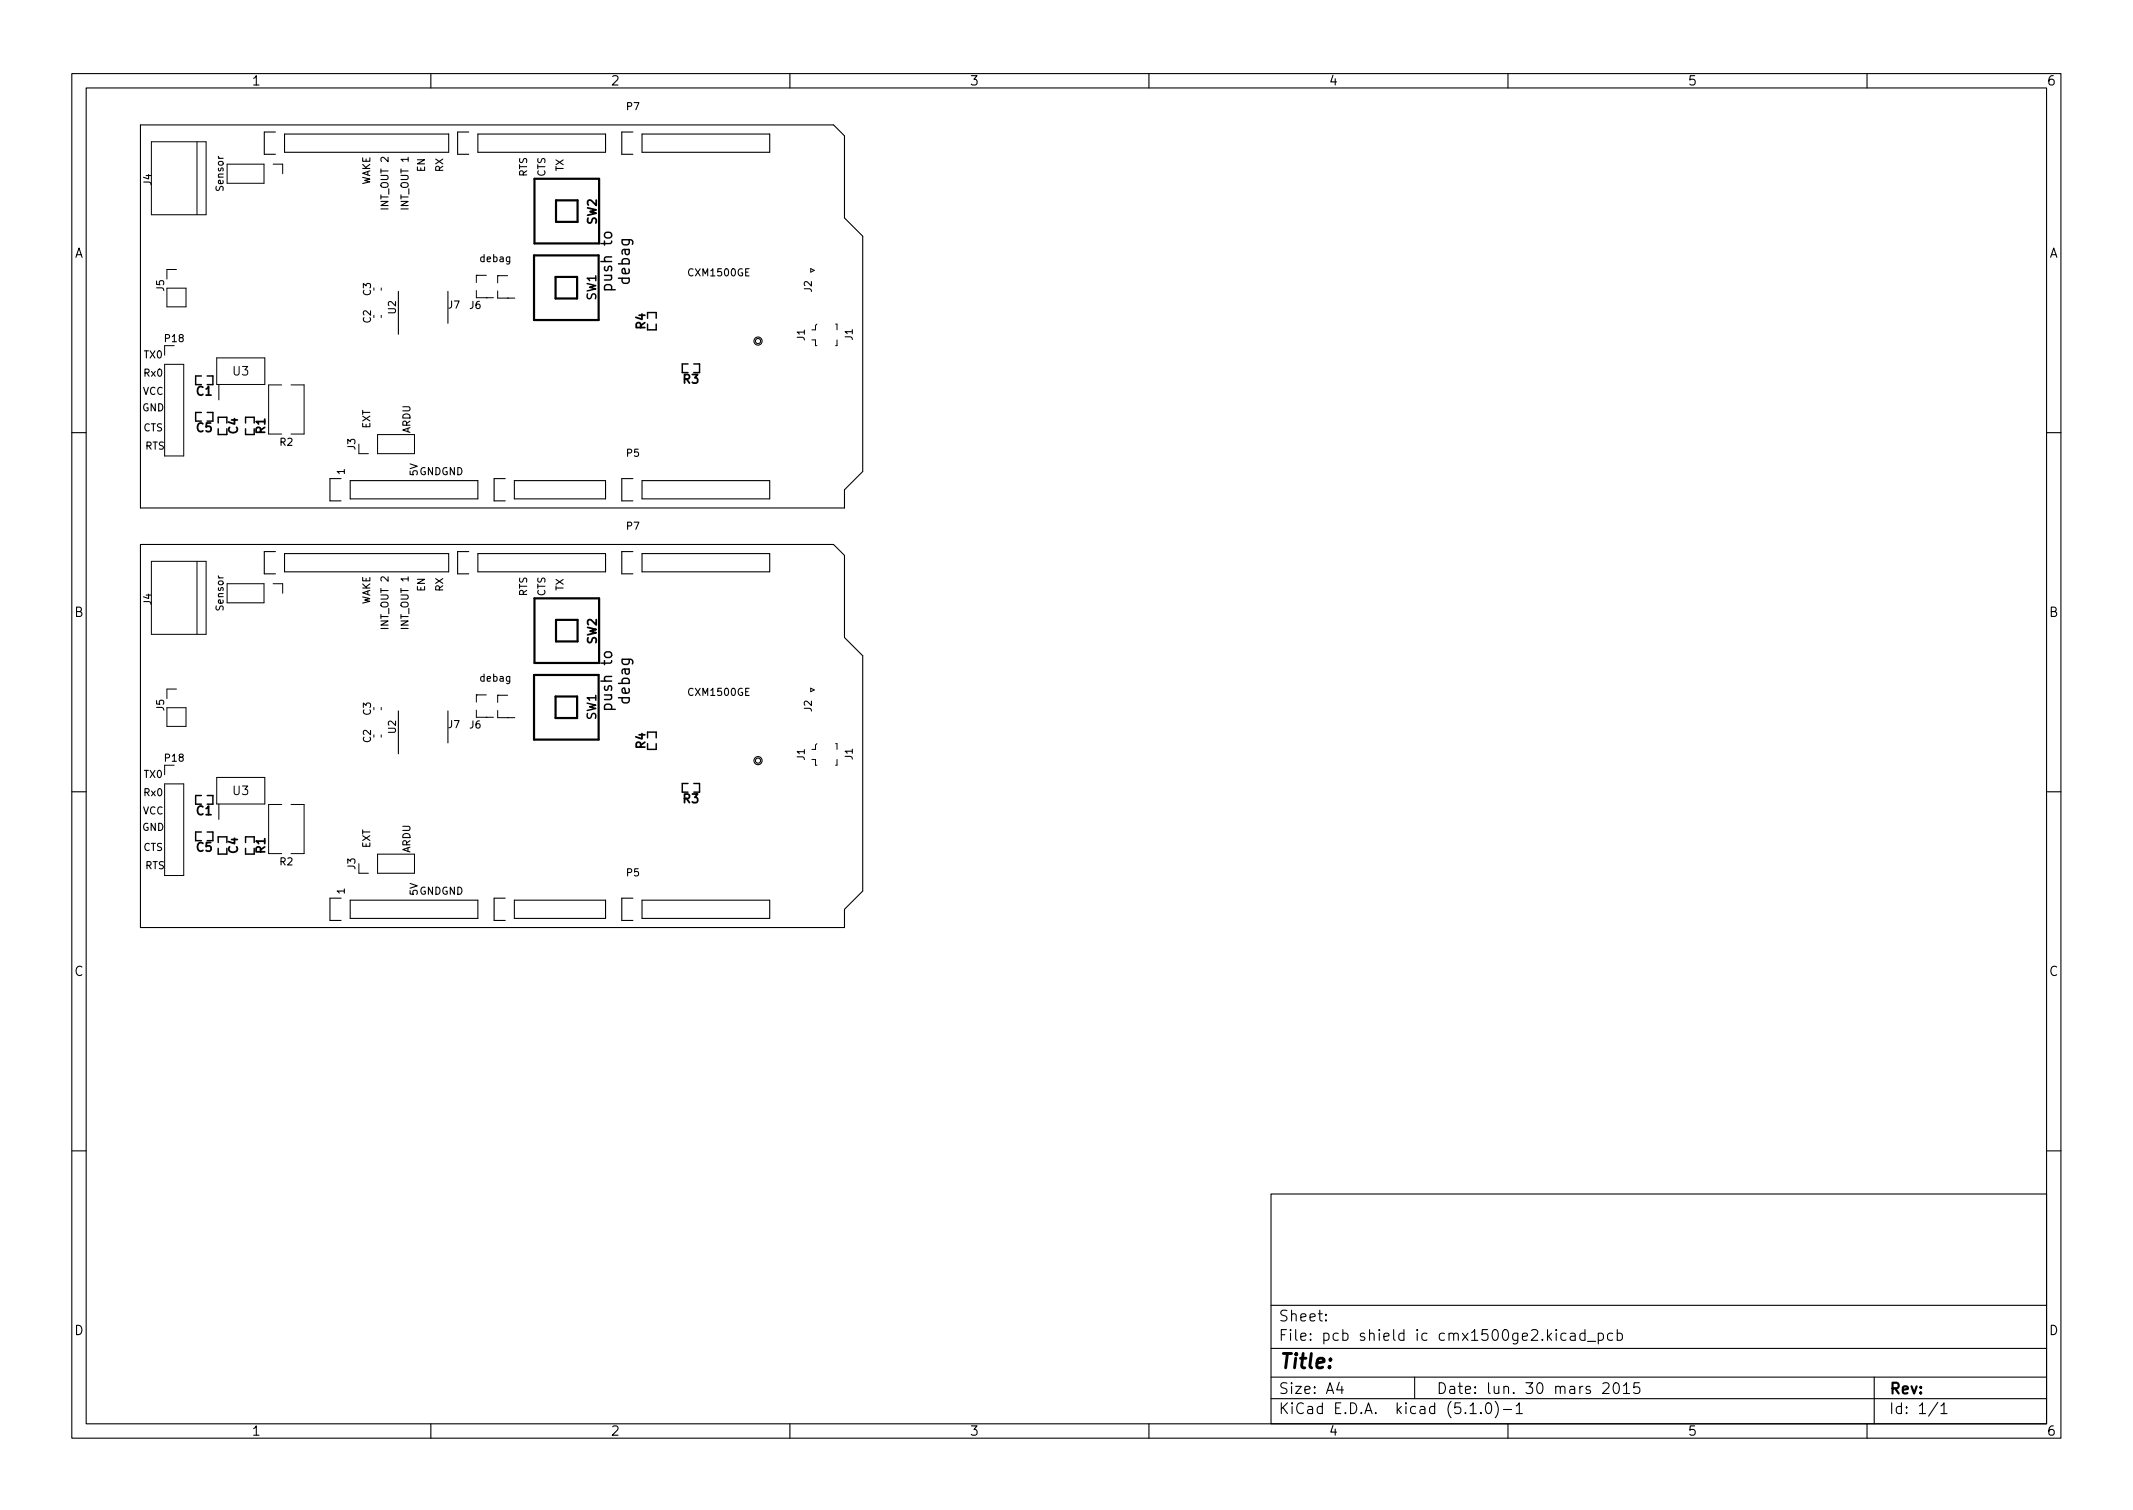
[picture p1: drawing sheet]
<svg xmlns="http://www.w3.org/2000/svg" width="297mm" height="210mm" viewBox="0 0 297 210" stroke-linecap="round" stroke-linejoin="round" font-family="sans-serif">
<defs><g id="words">
<text font-size="2.8" x="178" y="190.6">Title:</text>
<g font-size="2.1">
<text x="85.3" y="40.2" transform="rotate(-90 85.3 40.2)">push to</text>
<text x="87.7" y="39.5" transform="rotate(-90 87.7 39.5)">debag</text>
<text x="85.3" y="98.6" transform="rotate(-90 85.3 98.6)">push to</text>
<text x="87.7" y="97.9" transform="rotate(-90 87.7 97.9)">debag</text>
<text x="178" y="184">Sheet:</text>
<text x="178" y="186.7">File: pcb shield ic cmx1500ge2.kicad_pcb</text>
<text x="178" y="196.9">KiCad E.D.A. kicad (5.1.0)-1</text>
<text x="178" y="194.1">Size: A4</text>
<text x="200" y="194.1">Date: lun. 30 mars 2015</text>
<text x="263" y="194.1">Rev:</text>
<text x="263" y="196.9">Id: 1/1</text>
</g>
<g font-size="1.8">
<text x="35" y="11.9">1</text>
<text x="85" y="11.9">2</text>
<text x="135" y="11.9">3</text>
<text x="185" y="11.9">4</text>
<text x="235" y="11.9">5</text>
<text x="285" y="11.9">6</text>
<text x="10.3" y="35.9">A</text>
<text x="285.3" y="35.9">A</text>
<text x="10.3" y="85.9">B</text>
<text x="285.3" y="85.9">B</text>
<text x="10.3" y="135.9">C</text>
<text x="285.3" y="135.9">C</text>
<text x="10.3" y="185.9">D</text>
<text x="285.3" y="185.9">D</text>
<text x="35" y="199.9">1</text>
<text x="85" y="199.9">2</text>
<text x="135" y="199.9">3</text>
<text x="185" y="199.9">4</text>
<text x="235" y="199.9">5</text>
<text x="285" y="199.9">6</text>
</g>
<g font-size="1.7">
<text x="83.1" y="31.3" transform="rotate(-90 83.1 31.3)">SW2</text>
<text x="83" y="41.8" transform="rotate(-90 83 41.8)">SW1</text>
<text x="89.9" y="45.8" transform="rotate(-90 89.9 45.8)">R4</text>
<text x="32.5" y="52.3">U3</text>
<text x="95.1" y="53.4">R3</text>
<text x="27.4" y="55.1">C1</text>
<text x="27.4" y="60.2">C5</text>
<text x="33.1" y="60.4" transform="rotate(-90 33.1 60.4)">C4</text>
<text x="36.9" y="60.4" transform="rotate(-90 36.9 60.4)">R1</text>
<text x="83.1" y="89.7" transform="rotate(-90 83.1 89.7)">SW2</text>
<text x="83" y="100.2" transform="rotate(-90 83 100.2)">SW1</text>
<text x="89.9" y="104.2" transform="rotate(-90 89.9 104.2)">R4</text>
<text x="27.4" y="113.5">C1</text>
<text x="32.5" y="110.7">U3</text>
<text x="95.1" y="111.8">R3</text>
<text x="27.4" y="118.6">C5</text>
<text x="33.1" y="118.8" transform="rotate(-90 33.1 118.8)">C4</text>
<text x="36.9" y="118.8" transform="rotate(-90 36.9 118.8)">R1</text>
</g>
<g font-size="1.4">
<text x="87.3" y="15.3">P7</text>
<text x="59.2" y="23.9" transform="rotate(-90 59.2 23.9)">EN</text>
<text x="61.7" y="23.9" transform="rotate(-90 61.7 23.9)">RX</text>
<text x="78.5" y="23.9" transform="rotate(-90 78.5 23.9)">TX</text>
<text x="21.1" y="25.8" transform="rotate(-90 21.1 25.8)">J4</text>
<text x="31.1" y="26.5" transform="rotate(-90 31.1 26.5)">Sensor</text>
<text x="51.6" y="25.9" transform="rotate(-90 51.6 25.9)">WAKE</text>
<text x="54.1" y="29.1" transform="rotate(-90 54.1 29.1)">INT_OUT 2</text>
<text x="56.9" y="29.1" transform="rotate(-90 56.9 29.1)">INT_OUT 1</text>
<text x="73.4" y="24.6" transform="rotate(-90 73.4 24.6)">RTS</text>
<text x="75.9" y="24.6" transform="rotate(-90 75.9 24.6)">CTS</text>
<text x="22.9" y="40.5" transform="rotate(-90 22.9 40.5)">J5</text>
<text x="51.6" y="41.1" transform="rotate(-90 51.6 41.1)">C3</text>
<text x="66.9" y="36.5">debag</text>
<text x="96" y="38.5">CXM1500GE</text>
<text x="113" y="40.6" transform="rotate(-90 113 40.6)">J2</text>
<text x="23" y="47.6">P18</text>
<text x="51.6" y="45" transform="rotate(-90 51.6 45)">C2</text>
<text x="55.1" y="43.7" transform="rotate(-90 55.1 43.7)">U2</text>
<text x="62.4" y="43">J7</text>
<text x="65.4" y="43">J6</text>
<text x="112.1" y="47.4" transform="rotate(-90 112.1 47.4)">J1</text>
<text x="118.7" y="47.3" transform="rotate(-90 118.7 47.3)">J1</text>
<text x="20.1" y="52.4">Rx0</text>
<text x="20.1" y="49.9">TX0</text>
<text x="19.8" y="57.3">GND</text>
<text x="19.9" y="55">VCC</text>
<text x="51.6" y="59.7" transform="rotate(-90 51.6 59.7)">EXT</text>
<text x="19.9" y="60.1">CTS</text>
<text x="20.2" y="62.6">RTS</text>
<text x="39" y="62.1">R2</text>
<text x="49.5" y="62.6" transform="rotate(-90 49.5 62.6)">J3</text>
<text x="57.1" y="60.4" transform="rotate(-90 57.1 60.4)">ARDU</text>
<text x="87.3" y="63.6">P5</text>
<text x="48" y="66" transform="rotate(-90 48 66)">1</text>
<text x="58.2" y="66.3" transform="rotate(-90 58.2 66.3)">5V</text>
<text x="58.4" y="66.2">GNDGND</text>
<text x="87.3" y="73.8">P7</text>
<text x="59.2" y="82.4" transform="rotate(-90 59.2 82.4)">EN</text>
<text x="61.7" y="82.4" transform="rotate(-90 61.7 82.4)">RX</text>
<text x="73.4" y="83" transform="rotate(-90 73.4 83)">RTS</text>
<text x="75.9" y="83" transform="rotate(-90 75.9 83)">CTS</text>
<text x="78.5" y="82.3" transform="rotate(-90 78.5 82.3)">TX</text>
<text x="21.1" y="84.2" transform="rotate(-90 21.1 84.2)">J4</text>
<text x="31.1" y="85" transform="rotate(-90 31.1 85)">Sensor</text>
<text x="51.6" y="84.3" transform="rotate(-90 51.6 84.3)">WAKE</text>
<text x="54.1" y="87.5" transform="rotate(-90 54.1 87.5)">INT_OUT 2</text>
<text x="56.9" y="87.5" transform="rotate(-90 56.9 87.5)">INT_OUT 1</text>
<text x="66.9" y="94.9">debag</text>
<text x="22.9" y="98.9" transform="rotate(-90 22.9 98.9)">J5</text>
<text x="51.6" y="99.6" transform="rotate(-90 51.6 99.6)">C3</text>
<text x="62.4" y="101.4">J7</text>
<text x="65.4" y="101.4">J6</text>
<text x="96" y="96.9">CXM1500GE</text>
<text x="113" y="99.1" transform="rotate(-90 113 99.1)">J2</text>
<text x="23" y="106.1">P18</text>
<text x="51.6" y="103.4" transform="rotate(-90 51.6 103.4)">C2</text>
<text x="55.1" y="102.1" transform="rotate(-90 55.1 102.1)">U2</text>
<text x="112.1" y="105.8" transform="rotate(-90 112.1 105.8)">J1</text>
<text x="118.7" y="105.8" transform="rotate(-90 118.7 105.8)">J1</text>
<text x="19.9" y="113.4">VCC</text>
<text x="20.1" y="108.3">TX0</text>
<text x="20.1" y="110.9">Rx0</text>
<text x="19.8" y="115.7">GND</text>
<text x="19.9" y="118.5">CTS</text>
<text x="51.6" y="118.1" transform="rotate(-90 51.6 118.1)">EXT</text>
<text x="57.1" y="118.8" transform="rotate(-90 57.1 118.8)">ARDU</text>
<text x="20.2" y="121">RTS</text>
<text x="39" y="120.5">R2</text>
<text x="48" y="124.5" transform="rotate(-90 48 124.5)">1</text>
<text x="49.5" y="121" transform="rotate(-90 49.5 121)">J3</text>
<text x="58.2" y="124.7" transform="rotate(-90 58.2 124.7)">5V</text>
<text x="58.4" y="124.6">GNDGND</text>
<text x="87.3" y="122">P5</text>
</g>
</g></defs>
<g fill="none" stroke="#000" stroke-width=".15">
<path d="M10 10.2h277v190.1h-277zM12 12.2h273v186.1h-273zM19.6 17.4h96.5l1.5 1.5v11.4l2.5 2.6v32.8l-2.5 2.5v2.5h-98zM38.4 18.4h-1.6v3.1h1.6M39.6 18.7h22.9v2.5h-22.9zM60 10.2v2M65.3 18.4h-1.6v3.1h1.6M66.5 18.7h17.8v2.5h-17.8zM88.1 18.4h-1.5v3.1h1.5M89.4 18.7h17.8v2.5h-17.8zM110 10.2v2M160 10.2v2"/>
<path d="M210 10.2v2M260 10.2v2M55.5 40.6v5.9M62.4 40.6v4.4M10 60.2h2M19.6 75.8h96.5l1.5 1.5v11.5l2.5 2.5v32.8l-2.5 2.5v2.6h-98zM38.4 76.8h-1.6v3.1h1.6M39.6 77.1h22.9v2.5h-22.9zM47.5 66.6h-1.6v3.1h1.6M48.8 66.9h17.7v2.6h-17.7zM65.3 76.8h-1.6v3.1h1.6M66.5 77.1h17.8v2.5h-17.8z"/>
<path d="M70.4 66.6h-1.6v3.1h1.6M71.6 66.9h12.7v2.6h-12.7zM88.1 66.6h-1.5v3.1h1.5M88.1 76.8h-1.5v3.1h1.5M89.4 66.9h17.8v2.6h-17.8zM89.4 77.1h17.8v2.5h-17.8zM285 60.2h2M55.5 99v6M62.4 99v4.4M10 110.2h2M285 110.2h2M47.5 125.1h-1.6v3.1h1.6"/>
<path d="M48.8 125.3h17.7v2.6h-17.7zM70.4 125.1h-1.6v3.1h1.6M71.6 125.3h12.7v2.6h-12.7zM88.1 125.1h-1.5v3.1h1.5M89.4 125.3h17.8v2.6h-17.8zM10 160.2h2M177 166.3h108v32h-108zM285 160.2h2M60 198.3v2M110 198.3v2M160 198.3v2M177 194.8h108"/>
<path d="M177 191.8h108M177 187.8h108M177 181.8h108M184.6 183.8l.1 .1h-.1v-.1v.1M184.6 183l.1 .1h-.1v-.1v.1M186.5 192.5l-.4 1h1M186.9 193v1M197 191.8v3M204.7 195.8l.4-.5v1.5M204.7 196.8h.9M206.2 196.7l.1 .1h-.1h-.1l.1-.1v.1M207 195.5a.36 .36 0 0 1 .4-.2 .36 .36 0 0 1 .2 .3 .77 .77 0 0 1-.4 1.2 .91 .91 0 0 1-.2-1.3z"/>
<path d="M208.2 195.1a1.72 1.72 0 0 1 0 2.3M209.4 196.3h1.1M210 198.3v2M211.1 195.8l.5-.5v1.5M211.1 196.8h.9M218.1 185.7l-.5-.1-.2 .3v.4l.1 .3h.1h.5M218.7 185.7l.2-.1 .4 .1 .1 .9M219.4 186l-.5 .1a.29 .29 0 0 0-.3 .2 .29 .29 0 0 0 .3 .3h.5M220.7 185.7l-.4-.1-.3 .3v.4l.1 .3h.2h.4M220.7 185.1v1.5M221.1 186.8h1.1M222.6 185.7l.4-.1 .3 .3v.4l-.2 .3h-.1h-.4"/>
<path d="M222.6 185.6v1.5M223.2 192.7l.2-.2 .5 .1a.41 .41 0 0 1 .1 .6l-.9 .8h1M224.6 185.7l-.5-.1-.2 .3v.4l.1 .3h.1h.5M224.9 192.6a.36 .36 0 0 1 .5 .2 .77 .77 0 0 1-.4 1.2 1 1 0 0 1-.1-1.4zM225.2 185.7l.4-.1 .3 .3v.4l-.1 .3h-.2h-.4M225.2 185.1v1.5M226.1 193l.4-.5v1.5M226.1 194h.8M228.3 192.5h-.7l-.1 .7 .2-.1 .5 .1 .2 .2-.1 .5-.2 .1h-.4l-.2-.1M260 198.3v2M261 191.8v6.5M269.9 195.3l-1.3 1.9"/>
<path d="M270.3 195.8l.4-.5v1.5M270.3 196.8h.8"/>
<circle cx="105.6" cy="47.5" r=".36"/>
<circle cx="105.6" cy="47.5" r=".57"/>
<circle cx="105.6" cy="105.9" r=".36"/>
<circle cx="105.6" cy="105.9" r=".57"/>
</g>
<path d="M74.4 35.6h9v9h-9zM74.4 24.9h9v9h-9zM77.4 38.6h3v3h-3zM77.4 27.9h3v3h-3zM74.4 94h9v9h-9zM74.4 83.3h9v9h-9zM77.4 97h3v3h-3zM77.4 86.3h3v3h-3z" fill="none" stroke="#000" stroke-width=".3"/>
<g fill="none" stroke="#000" stroke-width=".2">
<path d="M28 52.4h-.8v1.2M28 57.4h-.8v1.2M28.9 52.4h.7v1.2M28.9 57.4h.7v1.2M30.4 59.7v.8h1.2M31.6 58.1h-1.2v.8M34.2 59.7v.8h1.2M35.4 58.1h-1.2v.8M90.2 43.5h1.2v.8M91.4 45.1v.8h-1.2M95.8 50.7h-.8v1.2M96.6 50.7h.8v1.2"/>
<path d="M28 110.8h-.8v1.2M28 115.9h-.8v1.2M28.9 110.8h.7v1.2M28.9 115.9h.7v1.2M30.4 118.1v.8h1.2M31.6 116.5h-1.2v.8M34.2 118.1v.8h1.2M35.4 116.5h-1.2v.8M90.2 101.9h1.2v.8M91.4 103.5v.8h-1.2M95.8 109.1h-.8v1.2M96.6 109.1h.8v1.2"/>
</g>
<g fill="none" stroke="#000" stroke-width=".14">
<path d="M21.1 19.7h7.6v10.2h-7.6zM27.4 19.7v10.2M24.6 37.5h-1.4v1.4M31.6 22.9h5.2v2.6h-5.2zM38 22.9h1.4v1.3M66.3 38.3h.1M66.3 38.3v1M66.3 38.3h1.4M69.3 38.4h.1M69.3 38.4v1M69.3 38.4h1.4M112.9 37.4l.5 .2-.5 .3z"/>
<path d="M22.9 48.1v1.4M22.9 50.7h2.7v12.8h-2.7zM23.2 40.1h2.7v2.6h-2.7zM30.2 49.8h6.7v3.7h-6.7zM30.5 53.5v2.2M39.2 53.6h-1.8v6.8h1.8M40.5 53.6h1.8v6.8h-1.8M53.1 40.1v.3M53.1 43.9v.3M66.3 40.5v1h2.4M67.7 41.5h.1M69.3 40.5v1h2.4"/>
<path d="M70.7 41.5h.1M113.1 47.3h.5v.8h.2M113.8 45.1l-.2 .2v.6h-.5M116.4 45.1h.2v.8M116.6 47.3v.8h-.2M21.1 78.2h7.6v10.1h-7.6zM27.4 78.2v10.1M50 61.8v1.4h1.3M52.6 60.5h5.1v2.7h-5.1zM23.2 98.5h2.7v2.6h-2.7zM24.6 95.9h-1.4v1.4M31.6 81.3h5.2v2.6h-5.2z"/>
<path d="M38 81.3h1.4v1.3M53.1 98.5v.3M66.3 96.8h.1M66.3 96.8v1M66.3 98.9v1h2.4M66.3 96.8h1.4M67.7 99.9h.1M69.3 96.8h.1M69.3 96.8v1M69.3 98.9v1h2.4M69.3 96.8h1.4M70.7 99.9h.1"/>
<path d="M112.9 95.8l.5 .3-.5 .2zM22.9 106.6v1.3M22.9 109.2h2.7v12.7h-2.7zM30.2 108.3h6.7v3.7h-6.7zM30.5 112v2.1M39.2 112h-1.8v6.9h1.8M40.5 112h1.8v6.9h-1.8M52.6 118.9h5.1v2.7h-5.1zM53.1 102.3v.3M113.1 105.7h.5v.8h.2M113.8 103.5l-.2 .2v.6h-.5M116.4 103.5h.2v.8"/>
<path d="M116.6 105.7v.8h-.2M50 120.3v1.3h1.3"/>
</g>
<use href="#words"/>
</svg>
